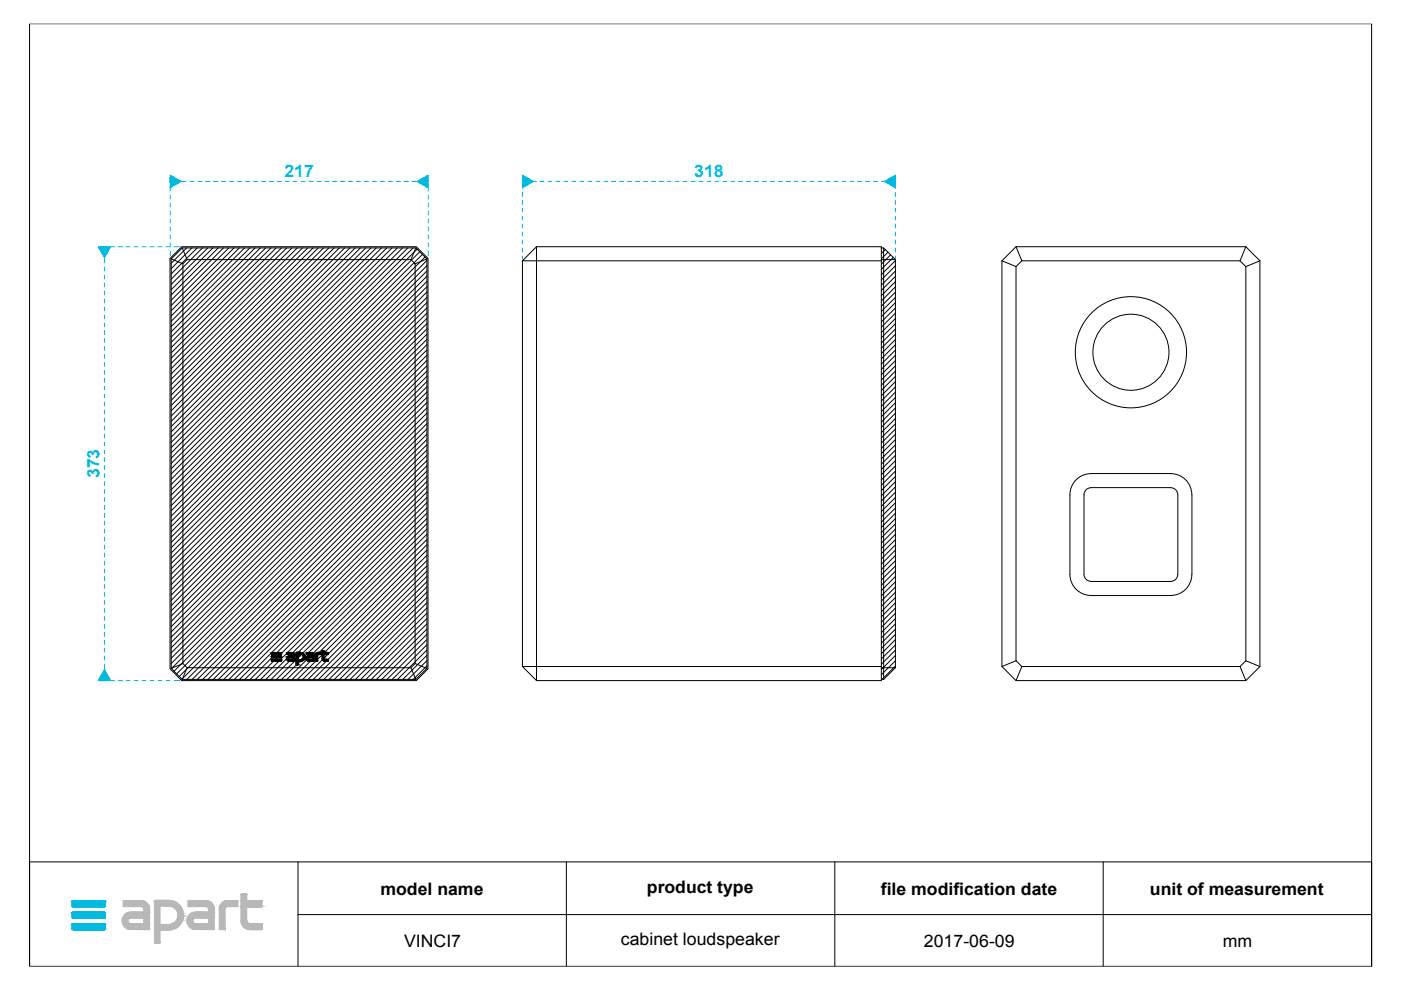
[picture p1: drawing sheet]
<svg xmlns="http://www.w3.org/2000/svg" width="297mm" height="210mm" viewBox="0 0 297 210" stroke-linecap="round" stroke-linejoin="round" font-family="sans-serif">
<defs><g id="words">
<g font-size="3.7" fill="#00c3e4">
<text x="60.3" y="37.5">217</text>
<text x="147.2" y="37.4">318</text>
<text x="21.1" y="101.4" transform="rotate(-90 21.1 101.4)">373</text>
</g>
<g font-size="3.7">
<text x="80.6" y="189.7">model name</text>
<text x="137.2" y="189.3">product type</text>
<text x="186.8" y="189.7">file modification date</text>
<text x="243.8" y="189.7">unit of measurement</text>
<text x="85.7" y="200.8">VINCI7</text>
<text x="131.6" y="200.4">cabinet loudspeaker</text>
<text x="195.9" y="200.8">2017-06-09</text>
<text x="259.3" y="200.8">mm</text>
</g>
</g></defs>
<g fill="none" stroke="#000" stroke-width=".21">
<path d="M6.3 5h284.5v199.9h-284.5zM36 54.8l2.5-2.5h49.8l2.4 2.5v87l-2.4 2.5h-49.8l-2.5-2.5zM36.3 54.9l2.3-2.3h49.6l2.3 2.3v86.8l-2.3 2.3h-49.6l-2.3-2.3zM36.3 54.9l2.5 1M38.6 52.6l1.1 2.4M38.8 55.9l.9-.9h47.4l.9 .9v84.8l-.9 .9h-47.4l-.9-.9zM39.6 52.6l-3.3 3.2M40.7 52.6l-4.4 4.3M41.8 52.6l-5.5 5.5M42.9 52.6l-6.6 6.6M44.1 52.6l-7.8 7.7M45.2 52.6l-8.9 8.8"/>
<path d="M46.3 52.6l-10 9.9M47.4 52.6l-11.1 11.1M48.5 52.6l-12.2 12.2M49.6 52.6l-13.3 13.3M50.7 52.6l-14.4 14.4M51.9 52.6l-15.6 15.5M53 52.6l-16.7 16.6M54.1 52.6l-17.8 17.7M55.2 52.6l-18.9 18.9M56.3 52.6l-20 20M57.4 52.6l-21.1 21.1M58.5 52.6l-22.2 22.2"/>
<path d="M59.7 52.6l-23.4 23.3M60.8 52.6l-24.5 24.4M61.9 52.6l-25.6 25.6M63 52.6l-26.7 26.7M64.1 52.6l-27.8 27.8M65.3 52.6l-29 28.9M66.4 52.6l-30.1 30M67.5 52.6l-31.2 31.1M68.6 52.6l-32.3 32.3M69.7 52.6l-33.4 33.4M70.8 52.6l-34.5 34.5M71.9 52.6l-35.6 35.6"/>
<path d="M73.1 52.6l-36.8 36.7M74.2 52.6l-37.9 37.8M75.3 52.6l-39 39M76.4 52.6l-40.1 40.1M77.5 52.6l-41.2 41.2M78.7 52.6l-42.4 42.3M79.8 52.6l-43.5 43.4M80.9 52.6l-44.6 44.5M82 52.6l-45.7 45.7M83.1 52.6l-46.8 46.8M84.2 52.6l-47.9 47.9M85.3 52.6l-49 49"/>
<path d="M86.5 52.6l-50.2 50.1M87.6 52.6l-51.3 51.2M88.2 52.6l-1.1 2.4M88.4 52.8l-52.1 52.2M89 53.4l-52.7 52.7M89.6 53.9l-53.3 53.3M90.1 54.5l-53.8 53.8M90.5 55.2l-54.2 54.2M90.5 56.3l-54.2 54.2M90.5 57.5l-54.2 54.1M90.5 58.6l-54.2 54.2M90.5 59.7l-54.2 54.2"/>
<path d="M90.5 54.9l-2.5 1M110.8 55.3v86h76.1M113.8 52.3h73.1v92h-73.1l-3-3M113.8 52.3l-3 3h76.1M113.8 52.3v92M186.9 55h2.9v86.6l-2.5 2.4M186.9 52.6h.4v91.4M186.9 52.6v.1M187.3 52.6l2.5 2.4M187.7 52.9l-.8 .9M188.3 53.5l-1.4 1.4M188.8 54l-1.9 2"/>
<path d="M189.4 54.6l-2.5 2.5M189.8 55.3l-2.9 2.9M189.8 56.4l-2.9 2.9M189.8 57.5l-2.9 3M189.8 58.6l-2.9 3M189.8 59.7l-2.9 3M212.4 55.3v86M212.4 55.3l3 1.2M215.4 52.3l1.2 3M216.6 55.3l-1.2 1.2v83.6M216.6 55.3h46.3M262.9 55.3l1.2 1.2v83.6"/>
<path d="M264.1 52.3h-48.7l-3 3M264.1 52.3l3 3M264.1 52.3l-1.2 3M267.1 55.3v86M267.1 55.3l-3 1.2M90.5 60.8l-54.2 54.2M90.5 61.9l-54.2 54.2M90.5 63l-54.2 54.2M90.5 64.1l-54.2 54.3M90.5 65.3l-54.2 54.2M90.5 66.4l-54.2 54.2M90.5 67.5l-54.2 54.2"/>
<path d="M90.5 68.6l-54.2 54.2M90.5 69.7l-54.2 54.2M90.5 70.9l-54.2 54.1M90.5 72l-54.2 54.2M90.5 73.1l-54.2 54.2M90.5 74.2l-54.2 54.2M90.5 75.3l-54.2 54.2M90.5 76.4l-54.2 54.2M90.5 77.5l-54.2 54.3M90.5 78.7l-54.2 54.2M90.5 79.8l-54.2 54.2M189.8 60.8l-2.9 3"/>
<path d="M189.8 61.9l-2.9 3M189.8 63.1l-2.9 2.9M189.8 64.2l-2.9 3M189.8 65.3l-2.9 3M189.8 66.4l-2.9 3M189.8 67.5l-2.9 3M189.8 68.6l-2.9 3M189.8 69.8l-2.9 2.9M189.8 70.9l-2.9 3M189.8 72l-2.9 3M189.8 73.1l-2.9 3M189.8 74.2l-2.9 3"/>
<path d="M189.8 75.3l-2.9 3M189.8 76.5l-2.9 2.9M189.8 77.6l-2.9 2.9M189.8 78.7l-2.9 3M189.8 79.8l-2.9 3M90.5 80.9l-54.2 54.2M90.5 82l-54.2 54.2M90.5 83.1l-54.2 54.2M90.5 84.3l-54.2 54.1M90.5 85.4l-54.2 54.2M90.5 86.5l-54.2 54.2M90.5 87.6l-54.2 54.2"/>
<path d="M90.5 88.7l-53.6 53.6M90.5 89.8l-53 53.1M90.5 90.9l-52.5 52.5M90.5 92.1l-51.9 51.9M90.5 93.2l-50.9 50.8M90.5 94.3l-49.8 49.7M90.5 95.4l-48.7 48.6M90.5 96.5l-47.5 47.5M90.5 97.7l-46.4 46.3M90.5 98.8l-45.3 45.2M90.5 99.9l-44.2 44.1M189.8 80.9l-2.9 3"/>
<path d="M189.8 82l-2.9 3M189.8 83.2l-2.9 2.9M189.8 84.3l-2.9 3M189.8 85.4l-2.9 3M189.8 86.5l-2.9 3M189.8 87.6l-2.9 3M189.8 88.7l-2.9 3M189.8 89.9l-2.9 2.9M189.8 91l-2.9 2.9M189.8 92.1l-2.9 3M189.8 93.2l-2.9 3M189.8 94.3l-2.9 3"/>
<path d="M189.8 95.4l-2.9 3M189.8 96.6l-2.9 2.9M189.8 97.7l-2.9 3M189.8 98.8l-2.9 3M189.8 99.9l-2.9 3M90.5 101l-43.1 43M90.5 102.1l-41.9 41.9M90.5 103.2l-40.8 40.8M90.5 104.3l-39.7 39.7M90.5 105.5l-38.6 38.5M90.5 106.6l-37.5 37.4M90.5 107.7l-36.4 36.3"/>
<path d="M90.5 108.8l-35.3 35.2M90.5 109.9l-34.1 34.1M90.5 111l-33 33M90.5 112.2l-31.9 31.8M90.5 114.4l-29.7 29.6M90.5 115.5l-28.5 28.5M90.5 116.6l-27.4 27.4M90.5 117.7l-26.3 26.3M90.5 118.9l-25.2 25.1M90.5 120l-24.1 24M90.5 113.3l-27.4 27.3M189.8 101l-2.9 3"/>
<path d="M189.8 102.1l-2.9 3M189.8 103.2l-2.9 3M189.8 104.4l-2.9 2.9M189.8 105.5l-2.9 3M189.8 106.6l-2.9 3M189.8 107.7l-2.9 3M189.8 108.8l-2.9 3M189.8 109.9l-2.9 3M189.8 111.1l-2.9 3M189.8 112.2l-2.9 3M189.8 113.3l-2.9 3M189.8 114.4l-2.9 3"/>
<path d="M189.8 115.5l-2.9 3M189.8 116.6l-2.9 3M189.8 117.8l-2.9 2.9M189.8 118.9l-2.9 3M230.4 103.7l.9-.3h16.9a1.51 1.51 0 0 1 1.5 1.5v16.9a1.51 1.51 0 0 1-1.5 1.5h-16.9a1.48 1.48 0 0 1-1.5-1.5v-16.9l.1-.5zM231.3 100.4a4.5 4.5 0 0 0-4.5 4.5v16.9a4.5 4.5 0 0 0 4.5 4.4l16.9 .1a4.5 4.5 0 0 0 4.5-4.5M231.3 100.4h16.9M248.2 100.4a4.5 4.5 0 0 1 4.5 4.5M252.7 104.9v16.9M62.8 138.4v2.6h.3v-.8M90.5 121.1l-23 22.9M90.5 122.2l-21.9 21.8"/>
<path d="M90.5 123.3l-20.7 20.7M90.5 124.4l-19.6 19.6M90.5 125.5l-18.5 18.5M90.5 126.7l-17.4 17.3M90.5 127.8l-16.3 16.2M90.5 128.9l-15.1 15.1M90.5 130l-14 14M90.5 131.1l-12.9 12.9M90.5 132.3l-11.8 11.7M90.5 133.4l-10.7 10.6M90.5 134.5l-9.6 9.5M90.5 135.6l-8.5 8.4"/>
<path d="M90.5 136.7l-7.3 7.3M90.5 137.8l-6.2 6.2M90.5 138.9l-5.1 5.1M189.8 120l-2.9 3M189.8 121.1l-2.9 3M189.8 122.2l-2.9 3M189.8 123.3l-2.9 3M189.8 124.5l-2.9 3M189.8 125.6l-2.9 3M189.8 126.7l-2.9 3M189.8 127.8l-2.9 3M189.8 128.9l-2.9 3"/>
<path d="M189.8 130l-2.9 3M189.8 131.2l-2.9 2.9M189.8 132.3l-2.9 3M189.8 133.4l-2.9 3M189.8 134.5l-2.9 3M189.8 135.6l-2.9 3M189.8 136.7l-2.9 3M189.8 137.8l-2.9 3M189.8 139l-2.9 3M38.8 140.7l-2.5 1M39.7 141.6l-1.1 2.4M62.8 141l-3.1 3"/>
<path d="M87.1 141.6l1.1 2.4M88 140.7l2.5 1M90.5 140.1l-4 3.9M90.5 141.2l-2.9 2.8M186.9 141.6h2.9M186.9 144h.4M189.8 140.1l-2.9 3M189.8 141.2l-2.8 2.8M212.4 141.3l3 3h48.7M215.4 140.1l1.2 1.2h46.3M215.4 140.1l-3 1.2M216.6 141.3l-1.2 3"/>
<path d="M262.9 141.3l1.2 3M264.1 140.1l-1.2 1.2M264.1 140.1l3 1.2M267.1 141.3l-3 3M6.3 182.7h284.5v22.2h-284.5zM63.2 193.9h227.6M63.2 182.7v22.2M120.1 182.7v22.2M177 182.7v22.2M233.9 182.7v22.2"/>
<circle cx="239.8" cy="74.7" r="11.8"/>
<circle cx="239.8" cy="74.7" r="8.1"/>
</g>
<g fill="#000" stroke="#000" stroke-width=".21">
<path d="M57.5 138.4h2.2zM57.5 138.4l2.2 .1zM57.5 138.5h2.2zM57.5 138.5l2.2 .1zM57.5 138.6l2.2 .1zM57.5 138.7h2.2zM57.5 138.7h2.1zM57.5 139.2h2.2zM57.5 139.2l2.2 .1zM57.5 139.3h2.2zM57.5 139.3l2.2 .1zM57.5 139.4h2.1z"/>
<path d="M57.5 139.4h2.2zM57.5 139.9h2.2zM57.5 139.9l2.2 .1zM57.5 140l2.2 .1zM57.6 138.4h2.1zM57.6 138.7h2zM57.6 139.1l2.1 .1zM57.6 139.4l2 .1zM57.6 139.4h2zM57.6 139.8l2.1 .1zM57.6 138.4h2zM57.6 138.3l2 .1z"/>
<path d="M57.6 139.1h2zM57.6 139.8h2zM60.7 139.5l.4 .1zM60.7 139.5h.4zM60.7 139.6l.4 .1zM60.7 139.7h.4zM60.7 139.7l.5 .1zM60.7 139.8h.5zM60.8 139.4l.4 .1zM60.8 139.4h.5zM60.8 139.5h.4zM60.8 139.5h.3z"/>
<path d="M60.8 139.8h.5zM60.8 139.8h1.7zM60.8 139.4h1.7zM60.8 139.8l1.7 .1zM60.8 138.4h1.3zM60.8 138.4h1.4zM60.8 138.4l1.5 .1zM60.8 138.5h1.5zM60.8 138.5l1.6 .1zM60.8 138.6l1.6 .1zM60.8 138.7h1.6zM60.8 138.4h1.2z"/>
<path d="M60.8 138.3l1.2 .1zM60.8 139.3l1.7 .1h-1.7zM60.8 139.3h1.7v.1zM60.8 139.9l1.7 .1zM60.9 139.2l1.6 .1zM60.9 139.2h1.6zM61 139.1l1.5 .1zM61 139.1h1.5zM61.1 139.1h1.4zM61.2 139.1h1.3zM61.3 139.1h1.2zM61.9 138.7h.5z"/>
<path d="M62 138.7l.4 .1zM62 138.8h.4zM62 138.8h.5zM62.1 138.8l.4 .1zM62.1 138.9h.4zM62.1 138.9l.4 .1zM62.1 139l.4 .1zM62.1 139.4l.4 .1zM62.1 139.5h.4zM62.1 139.5l.4 .1zM62.1 139.6l.4 .1zM62.1 139.7l.4 .1z"/>
<path d="M62.1 139.8h.4zM62.8 138.3l1.1 .1zM62.8 138.4h1.1zM62.8 138.4h1.2zM62.8 138.4h1.3zM62.8 138.4l1.4 .1zM62.8 138.5h1.4zM62.8 138.5l1.5 .1zM62.8 138.6h1.5zM62.8 138.6l1.6 .1zM62.8 138.7h.3zM62.8 138.7l.3 .1z"/>
<path d="M62.8 138.8l.3 .1zM62.8 138.9l.3 .1zM62.8 139l.3 .1zM62.8 139.1l.3 .1h-.3zM62.8 139.1h.3v.1zM62.8 139.2l.3 .1zM62.8 139.3l.3 .2h-.3zM62.8 139.3h.3v.2zM62.8 139.5l.3 .2h-.3zM62.8 139.5h.3v.2zM62.8 139.7h.3zM62.8 139.7l.3 .1h-.3z"/>
<path d="M62.8 139.7h.3v.1zM62.8 139.8h.3zM62.8 139.8l1.5 .1zM62.8 139.8h1.6zM62.8 139.9l1.4 .1h-1.4zM62.8 139.9h1.5l-.1 .1zM62.8 138.3h1zM62.8 138.3h.9zM63 138.3h.7zM63.3 138.3h.4zM63.6 138.3h.1zM63.7 138.7h.7z"/>
<path d="M63.8 138.7h.7zM63.7 139.8h.7zM63.8 139.8h.6zM63.9 138.7l.6 .1zM63.9 139.8h.6zM63.9 138.8h.6zM64 138.8l.5 .1zM64 139.8h.5zM64.1 138.9h.5zM64.1 139.7l.4 .1h-.5zM64.1 139.7h.4zM64.1 138.9l.5 .2h-.4z"/>
<path d="M64.1 138.9h.5v.2zM64.1 139.6l.4 .1zM64.1 139.6h.5zM64.2 139.1h.4zM64.2 139.5l.4 .1h-.5zM64.2 139.5h.4v.1zM64.2 139.1l.4 .1zM64.2 139.5h.4zM64.3 139.2l.3 .1zM64.3 139.3l.3 .1h-.3zM64.3 139.3h.3v.1zM64.3 139.4l.3 .1z"/>
<path d="M64.8 139.6l.4 .1zM64.9 139.5h.3zM64.9 139.5h.4zM64.9 139.5l.3 .1zM64.9 139.7h.4zM64.9 139.7l.4 .1zM64.9 139.8h.4zM64.9 139.4h1.7zM64.9 139.4l.4 .1zM64.9 139.4h.5zM64.9 139.8h.5zM64.9 139.8h1.7z"/>
<path d="M64.9 139.8l1.7 .1zM64.9 138.4h1.2zM64.9 138.4h1.3zM64.9 138.4h1.4zM64.9 138.4l1.5 .1zM64.9 138.5h1.5zM64.9 138.5l1.6 .1zM64.9 138.6l1.6 .1zM64.9 138.7h1.6zM64.9 138.7h1.7zM64.9 138.3l1.2 .1zM65 139.3l1.6 .1h-1.7z"/>
<path d="M65 139.3h1.6v.1zM65 139.9l1.6 .1zM65 139.2l1.6 .1zM65 139.2h1.6zM65.2 139.1l1.4 .1zM65.3 139.1h1.3zM65.2 139.1h1.4zM65.4 139.1h1.2zM66 138.7h.6zM66.1 138.7l.5 .1zM66.1 138.8h.5zM66.2 138.8h.4z"/>
<path d="M66.2 138.8l.4 .1zM66.2 138.9h.4zM66.2 138.9l.4 .1zM66.2 139l.4 .1zM66.2 139.1h.4zM66.2 139.4l.4 .1zM66.2 139.5h.4zM66.2 139.5l.4 .1zM66.2 139.6l.4 .2h-.4zM66.2 139.6h.4v.2zM66.2 139.8h.4zM66.9 138.9h.3z"/>
<path d="M66.9 138.9l.3 .2h-.3zM66.9 138.9h.3v.2zM66.9 139.1l.3 .2h-.3zM66.9 139.1h.3v.2zM66.9 139.3l.3 .2h-.3zM66.9 139.3h.3v.2zM66.9 139.5l.3 .3h-.3zM66.9 139.5h.3v.3zM66.9 139.8l.3 .1h-.3zM66.9 139.8h.3v.1zM66.9 139.9l.3 .2h-.3zM66.9 139.9h.3v.2z"/>
<path d="M66.9 138.7h1.2zM66.9 138.7h.5zM66.9 138.7h.6zM66.9 138.7h.4zM66.9 138.7l.4 .1zM66.9 138.8l.3 .1h-.3zM66.9 138.8h.4zM67 138.7h1.1zM67 138.6l1.1 .1zM67 138.5l1.1 .1h-1.1zM67 138.5l1.1 .1zM67 138.5h1.1z"/>
<path d="M67.1 138.5h1zM67.2 138.4l.9 .1zM67.2 138.4h.9zM67.3 138.3l.8 .1zM67.3 138.3h.8zM67.4 138.3h.7zM67.5 138.7h.6zM67.6 138.7h.5zM67.7 138.7h.4zM67.8 138.7h.2zM67.8 138.7h.3zM68.3 137.9l.3 .1z"/>
<path d="M68.3 138h.3zM68.3 138l.3 .1zM68.3 138.1h.3zM68.3 138.1l.3 .1zM68.3 138.2l.3 .1zM68.3 138.3h.3zM68.3 138.3l1.3 .1zM68.3 138.4h1.3zM68.3 138.4l1.3 .1zM68.3 138.5h1.3zM68.3 138.5l1.3 .1zM68.3 138.6l1.3 .1z"/>
<path d="M68.3 138.7h1.3zM68.3 138.7l.3 .1zM68.3 138.8h.3zM68.3 138.8l.3 .1zM68.3 138.9l.3 .2h-.3zM68.3 138.9h.3v.2zM68.3 139.1l.3 .1zM68.3 139.2l.3 .1h-.3zM68.3 139.2h.3v.1zM68.3 139.3l.3 .2zM68.3 139.5h.3zM68.3 139.5l.3 .1z"/>
<path d="M68.3 139.6h.3zM68.3 139.6l.4 .1zM68.3 137.9h.3zM68.3 139.7l.4 .1zM68.3 139.8h.5zM68.3 139.8h1.3zM68.3 139.8l1.3 .1zM68.3 139.9l1.3 .1zM68.4 140h1.2zM57.5 140.1h2.2zM57.5 140.1l2.1 .1zM57.6 140.2h2z"/>
<path d="M60.9 140l1.6 .1zM61 140.1h1.5zM61 140.1l1.5 .1zM61.1 140.2h1.4zM61.2 140.2h1.2zM61.2 140.2h1.3zM62.8 140l1.3 .1zM62.8 140h1.4zM62.8 140.1l1.2 .1zM62.8 140.1h1.3zM62.8 140.2h1.1zM62.8 140.2h1.2z"/>
<path d="M62.8 140.2h.9zM62.8 140.2h.8zM62.8 140.2h.6zM62.8 140.2h.4zM62.8 140.2h.3zM62.8 140.2l.3 .1zM62.8 140.3l.3 .1zM62.8 140.4l.3 .2h-.3zM62.8 140.4h.3v.2zM62.8 140.6h.3zM62.8 140.6l.3 .1h-.3zM62.8 140.6h.3v.1z"/>
<path d="M62.8 140.7l.3 .2h-.3zM62.8 140.7h.3v.2zM62.8 140.9h.3zM62.8 140.9l.3 .1zM62.8 141h.3zM65 140l1.6 .1zM65.1 140.1h1.5zM65.2 140.1h1.4zM65.2 140.1l1.4 .1zM65.2 140.2h1.4zM65.3 140.2h1.3zM66.9 140.1h.3z"/>
<path d="M66.9 140.1l.3 .1zM66.9 140.2h.3zM68.4 140l1.2 .1zM68.6 140.1h1zM68.6 140.1l1 .1zM68.6 140.2h1zM68.7 140.2h.9z"/>
</g>
<g fill="#00b8de" stroke="#00b8de" stroke-width=".21">
<path d="M15.5 191h6.6z"/>
<path d="M15.4 191h6.8z"/>
<path d="M15.5 191h6.7z"/>
<path d="M15.3 191h6.9z"/>
<path d="M15.3 191l7 .1z"/>
<path d="M15.3 191.1h7z"/>
<path d="M15.3 191.1l7.1 .1z"/>
<path d="M15.2 191.2h7.2z"/>
<path d="M15.2 191.2l7.2 .8h-7.2z"/>
<path d="M15.2 191.2h7.2v.8z"/>
<path d="M15.2 192h7.2z"/>
<path d="M15.2 192l7.1 .1z"/>
<path d="M15.3 192.1h7z"/>
<path d="M15.3 192.1l7 .1z"/>
<path d="M15.3 192.2h6.9z"/>
<path d="M15.3 192.2h7z"/>
<path d="M15.4 192.2l6.8 .1z"/>
<path d="M15.4 192.2h6.8z"/>
<path d="M15.4 192.3h6.7z"/>
<path d="M15.4 192.3h6.8z"/>
<path d="M15.5 192.3h6.6z"/>
<path d="M15.5 193.4h6.6z"/>
<path d="M15.4 193.4h6.8z"/>
<path d="M15.5 193.4h6.7z"/>
<path d="M15.3 193.5h6.9z"/>
<path d="M15.4 193.4l6.8 .1z"/>
<path d="M15.3 193.5h7z"/>
<path d="M15.3 193.5l7 .1z"/>
<path d="M15.3 193.6h7.1z"/>
<path d="M15.2 193.6l7.2 .1z"/>
<path d="M15.2 193.7l7.2 .7h-7.2z"/>
<path d="M15.2 193.7h7.2v.7z"/>
<path d="M15.2 194.4l7.2 .1z"/>
<path d="M15.2 194.5h7.1z"/>
<path d="M15.2 194.5h7.2z"/>
<path d="M15.3 194.5l7 .1z"/>
<path d="M15.3 194.5h7z"/>
<path d="M15.3 194.6h7z"/>
<path d="M15.3 194.6h6.9z"/>
<path d="M15.3 194.6l6.9 .1z"/>
<path d="M15.4 194.7h6.8z"/>
<path d="M15.4 194.7h6.7z"/>
<path d="M15.5 194.7h6.6z"/>
<path d="M15.5 195.8h6.6z"/>
<path d="M15.4 195.8h6.8z"/>
<path d="M15.5 195.8h6.7z"/>
<path d="M15.3 195.9h6.9z"/>
<path d="M15.4 195.8l6.8 .1z"/>
<path d="M15.3 195.9h7z"/>
<path d="M15.3 195.9l7 .1z"/>
<path d="M15.3 196h7.1z"/>
<path d="M15.2 196l7.2 .1z"/>
<path d="M15.2 196.1l7.2 .7h-7.2z"/>
<path d="M15.2 196.1h7.2v.7z"/>
<path d="M15.2 196.8l7.2 .1z"/>
<path d="M15.2 196.9h7.1z"/>
<path d="M15.2 196.9h7.2z"/>
<path d="M15.3 196.9l7 .1z"/>
<path d="M15.3 196.9h7z"/>
<path d="M15.3 197h7z"/>
<path d="M15.3 197l6.9 .1z"/>
<path d="M15.3 197.1h6.9z"/>
<path d="M15.4 197.1h6.8z"/>
<path d="M15.4 197.1h6.7z"/>
<path d="M15.5 197.1h6.6z"/>
<path d="M36.1 37.1l2.3 1.4-2.3 1.3z"/>
<path d="M88.4 38.5l2.4-1.4v2.7z"/>
<path d="M110.8 37.1l2.3 1.4-2.3 1.3z"/>
<path d="M187.5 38.5l2.3-1.4v2.7z"/>
<path d="M22.1 142l1.4 2.3h-2.7z"/>
<path d="M20.8 52.3h2.7l-1.4 2.4z"/>
</g>
<g fill="#b8b8b8" stroke="#b8b8b8" stroke-width=".21">
<path d="M51.2 189.6h1z"/>
<path d="M51.2 189.6h1.1z"/>
<path d="M51.1 189.6h1.2z"/>
<path d="M51.1 189.6l1.2 .1z"/>
<path d="M51.1 189.7h1.2z"/>
<path d="M32.9 190.9h3z"/>
<path d="M32.9 190.9h3.1z"/>
<path d="M32.8 190.9h3.2z"/>
<path d="M32.8 190.9l3.4 .1z"/>
<path d="M48.2 191h2.1z"/>
<path d="M40 191h3.7z"/>
<path d="M26.2 191h3.8z"/>
<path d="M51.1 189.7l1.2 1.3h-1.2z"/>
<path d="M51.1 189.7h1.2v1.3z"/>
<path d="M51.1 191h4.4z"/>
<path d="M39.9 191h3.9z"/>
<path d="M40 191h3.8z"/>
<path d="M32.8 191h3.5z"/>
<path d="M48.1 191h2.2z"/>
<path d="M26.2 191h3.9z"/>
<path d="M48 191h2.4z"/>
<path d="M48.1 191h2.3z"/>
<path d="M39.9 191h4z"/>
<path d="M26.2 191h4z"/>
<path d="M32.8 191h3.6z"/>
<path d="M47.9 191h2.5z"/>
<path d="M39.9 191h4.1z"/>
<path d="M26.2 191h4.1z"/>
<path d="M32.8 191h3.7z"/>
<path d="M39.9 191h4.2z"/>
<path d="M32.7 191h3.9z"/>
<path d="M47.8 191h2.6z"/>
<path d="M26.1 191h4.3z"/>
<path d="M51.1 191h4.5z"/>
<path d="M47.7 191h2.7z"/>
<path d="M39.9 191h4.3z"/>
<path d="M26.1 191h4.4z"/>
<path d="M47.7 191.1h2.7z"/>
<path d="M47.7 191l2.7 .1z"/>
<path d="M39.9 191l4.4 .1z"/>
<path d="M26.1 191l4.4 .1z"/>
<path d="M51.1 191l4.5 .1z"/>
<path d="M47.6 191.1h2.8z"/>
<path d="M39.9 191.1h4.4z"/>
<path d="M26.1 191.1h4.5z"/>
<path d="M32.7 191l4.2 .1z"/>
<path d="M47.3 191.3l.3-.2 2.8 .2z"/>
<path d="M47.6 191.1h2.8v.2z"/>
<path d="M39.9 191.1l4.7 .2h-4.7z"/>
<path d="M39.9 191.1h4.4l.3 .2z"/>
<path d="M26.1 191.1l4.8 .2h-4.8z"/>
<path d="M26.1 191.1h4.5l.3 .2z"/>
<path d="M32.7 191.1l4.7 .2h-4.7z"/>
<path d="M32.7 191.1h4.2l.5 .2z"/>
<path d="M47 191.5l.3-.2 3.1 .2z"/>
<path d="M47.3 191.3h3.1v.2z"/>
<path d="M39.9 191.3l5 .2h-5z"/>
<path d="M39.9 191.3h4.7l.3 .2z"/>
<path d="M26.1 191.3l5.1 .2h-5.1z"/>
<path d="M26.1 191.3h4.8l.3 .2z"/>
<path d="M32.7 191.3l5.1 .3h-5.1z"/>
<path d="M32.7 191.3h4.7l.4 .3z"/>
<path d="M47 191.5l3.4 .2h-3.6z"/>
<path d="M47 191.5h3.4v.2z"/>
<path d="M39.9 191.5l5.2 .2h-5.2z"/>
<path d="M39.9 191.5h5l.2 .2z"/>
<path d="M26.1 191.5l5.3 .2h-5.3z"/>
<path d="M26.1 191.5h5.1l.2 .2z"/>
<path d="M32.7 191.6l5.4 .4h-5.4z"/>
<path d="M32.7 191.6h5.1l.3 .4z"/>
<path d="M46.8 191.7l3.6 .3h-3.7z"/>
<path d="M46.8 191.7h3.6v.3z"/>
<path d="M39.9 191.7l5.4 .3h-5.4z"/>
<path d="M39.9 191.7h5.2l.2 .3z"/>
<path d="M26.1 191.7l5.4 .3h-5.4z"/>
<path d="M26.1 191.7h5.3l.1 .3z"/>
<path d="M46.7 192l3.7 .1z"/>
<path d="M39.9 192l5.4 .1z"/>
<path d="M26.1 192l5.5 .1z"/>
<path d="M46.6 192.1h3.8z"/>
<path d="M26.1 192.1h5.5z"/>
<path d="M39.9 192.1h5.4z"/>
<path d="M32.7 192l5.5 .1h-5.5z"/>
<path d="M32.7 192h5.4l.1 .1z"/>
<path d="M51.1 191.1l4.5 1h-4.5z"/>
<path d="M51.1 191.1h4.5v1z"/>
<path d="M51.1 192.1h4.5z"/>
<path d="M39.9 192.1l5.4 .1z"/>
<path d="M46.6 192.1l3.8 .1z"/>
<path d="M26.1 192.1l5.5 .1z"/>
<path d="M51.1 192.1l4.5 .1z"/>
<path d="M39.9 192.2h5.4z"/>
<path d="M35.9 192.1l2.4 .1z"/>
<path d="M46.6 192.2h3.8z"/>
<path d="M26.2 192.2h5.4z"/>
<path d="M51.1 192.2h4.4z"/>
<path d="M51.1 192.2h4.5z"/>
<path d="M46.6 192.2h3.7z"/>
<path d="M40 192.2h5.3z"/>
<path d="M46.6 192.2h1.5z"/>
<path d="M46.6 192.2h1.6z"/>
<path d="M43.7 192.2h1.6z"/>
<path d="M30 192.2h1.6z"/>
<path d="M51.1 192.2h4.3z"/>
<path d="M46.6 192.2l1.4 .1z"/>
<path d="M43.8 192.2l1.6 .1z"/>
<path d="M30.1 192.2l1.5 .1z"/>
<path d="M36.3 192.2l2.1 .1h-1.8z"/>
<path d="M36.3 192.2h2l.1 .1z"/>
<path d="M46.6 192.3h1.3z"/>
<path d="M46.6 192.3h1.4z"/>
<path d="M43.9 192.3h1.5z"/>
<path d="M30.2 192.3h1.4z"/>
<path d="M46.5 192.3l1.4 .1z"/>
<path d="M46.5 192.3h1.4z"/>
<path d="M44 192.3l1.4 .1z"/>
<path d="M30.3 192.3l1.3 .1z"/>
<path d="M36.6 192.3l1.8 .1z"/>
<path d="M46.5 192.4h1.4z"/>
<path d="M44 192.4h1.4z"/>
<path d="M30.3 192.4h1.4z"/>
<path d="M36.7 192.4l1.8 .1h-1.6z"/>
<path d="M36.7 192.4h1.7l.1 .1z"/>
<path d="M46.5 192.4l1.3 .1z"/>
<path d="M44.1 192.4l1.3 .1z"/>
<path d="M30.3 192.4l1.4 .1z"/>
<path d="M46.5 192.5l1.3 .1z"/>
<path d="M46.5 192.5h1.3z"/>
<path d="M44.1 192.5l1.3 .1z"/>
<path d="M30.4 192.5l1.3 .1z"/>
<path d="M46.5 192.6l1.2 .1h-1.2z"/>
<path d="M46.5 192.6h1.3z"/>
<path d="M44.2 192.6l1.2 .1z"/>
<path d="M30.4 192.6l1.3 .1z"/>
<path d="M46.5 192.7h1.2z"/>
<path d="M44.2 192.7h1.2z"/>
<path d="M30.5 192.7h1.2z"/>
<path d="M36.9 192.5l1.7 .2h-1.4z"/>
<path d="M36.9 192.5h1.6l.1 .2z"/>
<path d="M37.2 192.7l1.5 .1z"/>
<path d="M37.3 192.8l1.4 .2h-1.3z"/>
<path d="M37.3 192.8h1.4v.2z"/>
<path d="M37.4 193l1.4 .3h-1.2z"/>
<path d="M37.4 193h1.3l.1 .3z"/>
<path d="M37.6 193.3h1.2z"/>
<path d="M44.2 192.7l1.2 .7h-1.2z"/>
<path d="M44.2 192.7h1.2v.7z"/>
<path d="M30.5 192.7l1.2 .7h-1.2z"/>
<path d="M30.5 192.7h1.2v.7z"/>
<path d="M41 193.5h4.4z"/>
<path d="M41.3 193.4l4.1 .1z"/>
<path d="M27.2 193.5h4.5z"/>
<path d="M27.6 193.4l4.1 .1z"/>
<path d="M40.7 193.6h4.7z"/>
<path d="M41 193.5l4.4 .1z"/>
<path d="M26.9 193.6h4.8z"/>
<path d="M27.2 193.5l4.5 .1z"/>
<path d="M37.6 193.3l1.3 .4h-1.2z"/>
<path d="M37.6 193.3h1.2l.1 .4z"/>
<path d="M40.4 193.7l.3-.1 4.7 .1z"/>
<path d="M40.7 193.6h4.7v.1z"/>
<path d="M26.6 193.7l.3-.1 4.8 .1z"/>
<path d="M26.9 193.6h4.8v.1z"/>
<path d="M37.7 193.7l1.2 .1z"/>
<path d="M40.1 194l.3-.3 5 .3z"/>
<path d="M40.4 193.7h5v.3z"/>
<path d="M26.4 194l.2-.3 5.1 .3z"/>
<path d="M26.6 193.7h5.1v.3z"/>
<path d="M37.7 193.8l1.2 .2h-1.2z"/>
<path d="M37.7 193.8h1.2v.2z"/>
<path d="M40.1 194l5.3 .3h-5.5z"/>
<path d="M40.1 194h5.3v.3z"/>
<path d="M26.4 194l5.3 .3h-5.5z"/>
<path d="M26.4 194h5.3v.3z"/>
<path d="M37.7 194l1.2 .3h-1.2z"/>
<path d="M37.7 194h1.2v.3z"/>
<path d="M37.7 194.3l1.2 .1h-1.2z"/>
<path d="M37.7 194.3h1.2z"/>
<path d="M39.9 194.3l5.5 .3h-5.6z"/>
<path d="M39.9 194.3h5.5v.3z"/>
<path d="M26.2 194.3l5.5 .3h-5.7z"/>
<path d="M26.2 194.3h5.5v.3z"/>
<path d="M39.8 194.6h5.6z"/>
<path d="M26 194.6h5.7z"/>
<path d="M39.7 194.6l1.6 .1z"/>
<path d="M39.7 194.6h1.7z"/>
<path d="M26 194.6l1.5 .1z"/>
<path d="M26 194.6h1.6z"/>
<path d="M39.7 194.7h1.5z"/>
<path d="M39.7 194.7h1.6z"/>
<path d="M26 194.7h1.4z"/>
<path d="M26 194.7h1.5z"/>
<path d="M37.7 194.4l1.1 .4h-1.2z"/>
<path d="M37.7 194.4h1.2l-.1 .4z"/>
<path d="M39.7 194.7l1.4 .1z"/>
<path d="M26 194.7l1.3 .1z"/>
<path d="M37.6 194.8h1.2z"/>
<path d="M39.7 194.8l1.3 .1z"/>
<path d="M39.7 194.8h1.4z"/>
<path d="M26 194.8l1.2 .1z"/>
<path d="M26 194.8h1.3z"/>
<path d="M39.6 194.9h1.4z"/>
<path d="M25.9 194.9h1.3z"/>
<path d="M39.6 194.9l1.3 .1z"/>
<path d="M25.9 194.9l1.3 .1z"/>
<path d="M39.6 195l1.3 .1h-1.3z"/>
<path d="M39.6 195h1.3z"/>
<path d="M25.9 195l1.2 .1z"/>
<path d="M25.9 195h1.3z"/>
<path d="M37.6 194.8l1.1 .3h-1.3z"/>
<path d="M37.6 194.8h1.2l-.1 .3z"/>
<path d="M39.6 195.1l1.3 .1z"/>
<path d="M39.6 195.1h1.3z"/>
<path d="M25.9 195.1l1.2 .1h-1.2z"/>
<path d="M25.9 195.1h1.2z"/>
<path d="M39.6 195.2h1.3z"/>
<path d="M25.9 195.2h1.2z"/>
<path d="M51.1 192.2l1.2 3.1h-1.2z"/>
<path d="M51.1 192.2h1.2v3.1z"/>
<path d="M51.1 195.3h1.2z"/>
<path d="M37.4 195.1l1.3 .2h-1.4z"/>
<path d="M37.4 195.1h1.3v.2z"/>
<path d="M39.6 195.2l1.3 .1z"/>
<path d="M25.9 195.2l1.2 .1z"/>
<path d="M51.1 195.3l1.2 .1z"/>
<path d="M37.3 195.3l1.3 .1h-1.4z"/>
<path d="M37.3 195.3h1.4z"/>
<path d="M39.6 195.3l1.3 .1z"/>
<path d="M25.9 195.3l1.2 .1z"/>
<path d="M51.1 195.4l1.3 .1z"/>
<path d="M39.6 195.4l1.3 .1z"/>
<path d="M25.9 195.4l1.3 .1z"/>
<path d="M51.1 195.5h1.3z"/>
<path d="M39.6 195.5l1.4 .1z"/>
<path d="M25.9 195.5l1.3 .1z"/>
<path d="M39.6 195.6h1.4z"/>
<path d="M25.9 195.6h1.3z"/>
<path d="M36.9 195.6l.3-.2 1.3 .2z"/>
<path d="M37.2 195.4h1.4l-.1 .2z"/>
<path d="M51.1 195.5l1.4 .1z"/>
<path d="M51.1 195.6h1.4z"/>
<path d="M39.6 195.6l1.5 .1z"/>
<path d="M25.9 195.6l1.4 .1z"/>
<path d="M51.1 195.6l1.4 .1z"/>
<path d="M36.7 195.7h1.7z"/>
<path d="M36.9 195.6h1.6z"/>
<path d="M51.2 195.7h1.4z"/>
<path d="M39.7 195.7l1.5 .1z"/>
<path d="M26 195.7l1.4 .1z"/>
<path d="M51.2 195.7l1.5 .1z"/>
<path d="M39.7 195.8h1.6z"/>
<path d="M26 195.8h1.5z"/>
<path d="M36.6 195.8h1.8z"/>
<path d="M51.2 195.8h1.6z"/>
<path d="M51.2 195.8h1.7z"/>
<path d="M51.2 195.8h4.3z"/>
<path d="M44.2 194.6l1.2 1.2h-1.2z"/>
<path d="M44.2 194.6h1.2v1.2z"/>
<path d="M39.7 195.8h1.7z"/>
<path d="M30.5 194.6l1.2 1.2h-1.2z"/>
<path d="M30.5 194.6h1.2v1.2z"/>
<path d="M26 195.8h1.6z"/>
<path d="M51.2 195.8l4.4 .1z"/>
<path d="M51.2 195.9h4.4z"/>
<path d="M39.7 195.8l5.7 .1z"/>
<path d="M26 195.8l5.7 .1z"/>
<path d="M36.3 195.9l.3-.1 1.7 .1z"/>
<path d="M36.6 195.8h1.8l-.1 .1z"/>
<path d="M35.9 196h2.3z"/>
<path d="M36.3 195.9h2z"/>
<path d="M32.7 192.1l1.2 3.9h-1.2z"/>
<path d="M32.7 192.1h1.2v3.9z"/>
<path d="M32.7 196l5.4 .1h-5.4z"/>
<path d="M32.7 196h5.5l-.1 .1z"/>
<path d="M39.8 195.9l5.6 .3h-5.5z"/>
<path d="M39.8 195.9h5.6v.3z"/>
<path d="M26 195.9l5.7 .3h-5.5z"/>
<path d="M26 195.9h5.7v.3z"/>
<path d="M51.2 195.9l4.4 .4h-4.2z"/>
<path d="M51.2 195.9h4.4v.4z"/>
<path d="M32.7 196.1l5.1 .4h-5.1z"/>
<path d="M32.7 196.1h5.4l-.3 .4z"/>
<path d="M39.9 196.2l5.5 .3h-5.3z"/>
<path d="M39.9 196.2h5.5v.3z"/>
<path d="M26.2 196.2l5.5 .3h-5.3z"/>
<path d="M26.2 196.2h5.5v.3z"/>
<path d="M51.4 196.3l4.2 .2h-4z"/>
<path d="M51.4 196.3h4.2v.2z"/>
<path d="M40.1 196.5l5.3 .2h-5z"/>
<path d="M40.1 196.5h5.3v.2z"/>
<path d="M26.4 196.5l5.3 .2h-5.1z"/>
<path d="M26.4 196.5h5.3v.2z"/>
<path d="M32.7 196.5l4.7 .3h-4.7z"/>
<path d="M32.7 196.5h5.1l-.4 .3z"/>
<path d="M51.6 196.5l4 .3h-3.7z"/>
<path d="M51.6 196.5h4v.3z"/>
<path d="M40.4 196.7l5 .2h-4.7z"/>
<path d="M40.4 196.7h5v.2z"/>
<path d="M26.6 196.7l5.1 .2h-4.8z"/>
<path d="M26.6 196.7h5.1v.2z"/>
<path d="M51.9 196.8l3.7 .1h-3.4z"/>
<path d="M51.9 196.8h3.7v.1z"/>
<path d="M46.5 192.7l1.2 4.3h-1.2z"/>
<path d="M46.5 192.7h1.2v4.3z"/>
<path d="M40.7 196.9l4.7 .1z"/>
<path d="M26.9 196.9l4.8 .1z"/>
<path d="M52.2 196.9l3.4 .1z"/>
<path d="M32.7 196.8l4.2 .2h-4.2z"/>
<path d="M32.7 196.8h4.7l-.5 .2z"/>
<path d="M46.5 197h1.2z"/>
<path d="M40.8 197h4.6z"/>
<path d="M27.1 197h4.6z"/>
<path d="M52.3 197h3.3z"/>
<path d="M40.9 197h4.5z"/>
<path d="M52.4 197h3.2z"/>
<path d="M27.2 197h4.5z"/>
<path d="M41 197h4.4z"/>
<path d="M52.5 197h3.1z"/>
<path d="M52.5 197l3.1 .1z"/>
<path d="M46.5 197l1.2 .1z"/>
<path d="M46.5 197.1h1.2z"/>
<path d="M41.1 197l4.3 .1z"/>
<path d="M41.1 197h4.3z"/>
<path d="M27.3 197l4.4 .1z"/>
<path d="M52.6 197.1h3z"/>
<path d="M41.2 197.1h4.2z"/>
<path d="M27.4 197.1h4.2z"/>
<path d="M27.4 197.1h4.3z"/>
<path d="M52.6 197.1h2.9z"/>
<path d="M46.5 197.1h1.1z"/>
<path d="M46.6 197.1h1z"/>
<path d="M27.5 197.1h4.1z"/>
<path d="M41.3 197.1h4z"/>
<path d="M41.3 197.1h4.1z"/>
<path d="M52.7 197.1h2.8z"/>
<path d="M27.6 197.1h4z"/>
<path d="M52.8 197.1h2.7z"/>
<path d="M52.9 197.1h2.6z"/>
<path d="M32.7 197l3.7 .1h-3.7z"/>
<path d="M32.7 197h4.2l-.5 .1z"/>
<path d="M32.7 197.1l3.2 .1z"/>
<path d="M32.7 197.1h3.7z"/>
<path d="M32.7 197.2l1.2 2.6h-1.2z"/>
<path d="M32.7 197.2h1.2v2.6z"/>
<path d="M32.7 199.8h1.2z"/>
<path d="M32.8 199.8h1.1z"/>
<path d="M32.8 199.8l1.1 .1z"/>
<path d="M32.8 199.9h1.1z"/>
<path d="M32.8 199.9h1z"/>
<path d="M32.9 199.9h.9z"/>
</g>
<g fill="none" stroke="#00b8de" stroke-width=".21">
<path d="M36.1 37.6v1.3M36.1 39.7v.8M38.4 38.5h1M40.3 38.5h.8M42 38.5h.8M43.6 38.5h.9M45.3 38.5h.9M47 38.5h.8M48.7 38.5h.8M50.4 38.5h.8M52.1 38.5h.8M53.7 38.5h.9"/>
<path d="M55.4 38.5h.9M57.1 38.5h.8M58.8 38.5h.8M60.5 38.5h.8M62.1 38.5h.9M63.8 38.5h.9M65.5 38.5h.9M67.2 38.5h.8M68.9 38.5h.8M70.6 38.5h.8M72.2 38.5h.9M73.9 38.5h.9"/>
<path d="M75.6 38.5h.9M77.3 38.5h.8M79 38.5h.8M80.7 38.5h.8M82.3 38.5h.9M84 38.5h.9M85.7 38.5h.9M87.4 38.5h1M90.8 37.6v1.3M90.8 39.7v.8M110.8 37.6v.7M110.8 39.1v.8"/>
<path d="M113.1 38.5h.6M114.5 38.5h.9M116.2 38.5h.9M117.9 38.5h.8M119.6 38.5h.8M121.3 38.5h.8M123 38.5h.8M124.7 38.5h.8M126.3 38.5h.9M128 38.5h.8M129.7 38.5h.8M131.4 38.5h.8"/>
<path d="M133.1 38.5h.8M134.7 38.5h.9M136.4 38.5h.9M138.1 38.5h.8M139.8 38.5h.8M141.5 38.5h.8M143.2 38.5h.8M144.8 38.5h.9M146.5 38.5h.9M148.2 38.5h.8M149.9 38.5h.8M151.6 38.5h.8"/>
<path d="M153.2 38.5h.9M154.9 38.5h.9M156.6 38.5h.9M158.3 38.5h.8M160 38.5h.8M161.7 38.5h.8M163.3 38.5h.9M165 38.5h.9M166.7 38.5h.9M168.4 38.5h.8M170.1 38.5h.8M171.8 38.5h.8"/>
<path d="M173.4 38.5h.9M175.1 38.5h.9M176.8 38.5h.9M178.5 38.5h.8M180.2 38.5h.8M181.9 38.5h.8M183.5 38.5h.9M185.2 38.5h.9M186.9 38.5h.6M189.8 37.6v.7M189.8 39.1v.8M21.3 52.3h1.3"/>
<path d="M22.1 54.7v1.1M22.1 56.7v.8M22.1 58.3v.9M23.4 52.3h.8M25.1 52.3h.8M26.8 52.3h.8M28.5 52.3h.8M30.1 52.3h.9M31.8 52.3h.9M33.5 52.3h.8M35.2 52.3h.8M36.1 41.4v.8"/>
<path d="M36.1 43.1v.8M36.1 44.7v.9M36.1 46.4v.9M36.1 48.1v.8M36.1 49.8v.8M36.1 51.5v.8M36.1 53.2v1.2M36.9 52.3h1.2M90.8 41.4v.8M90.8 43.1v.8M90.8 44.7v.9M90.8 46.4v.9"/>
<path d="M90.8 48.1v.8M90.8 49.8v.8M90.8 51.5v.8M90.8 53.2v1.2M110.8 40.8v.8M110.8 42.5v.8M110.8 44.1v.9M110.8 45.8v.9M110.8 47.5v.9M110.8 49.2v.8M110.8 50.9v.8M110.8 52.6v.8"/>
<path d="M110.8 54.2v.7M189.8 40.8v.8M189.8 42.5v.8M189.8 44.1v.9M189.8 45.8v.9M189.8 47.5v.9M189.8 49.2v.8M189.8 50.9v.8M189.8 52.6v.8M189.8 54.2v.7M22.1 60v.9M22.1 61.7v.8"/>
<path d="M22.1 63.4v.8M22.1 65.1v.8M22.1 66.7v.9M22.1 68.4v.9M22.1 70.1v.9M22.1 71.8v.8M22.1 73.5v.8M22.1 75.2v.8M22.1 76.8v.9M22.1 78.5v.9M22.1 80.2v.9M22.1 81.9v.8"/>
<path d="M22.1 83.6v.8M22.1 85.3v.8M22.1 86.9v.9M22.1 88.6v.9M22.1 90.3v.9M22.1 92v.8M22.1 93.7v.8M22.1 95.4v.8M22.1 97v.9M22.1 98.7v.9M22.1 100.4v.8M22.1 102.1v.8"/>
<path d="M22.1 103.8v.8M22.1 105.5v.8M22.1 107.1v.9M22.1 108.8v.9M22.1 110.5v.8M22.1 112.2v.8M22.1 113.9v.8M22.1 115.6v.8M22.1 117.2v.9M22.1 118.9v.9M22.1 120.6v.8M22.1 122.3v.8"/>
<path d="M22.1 124v.8M22.1 125.7v.8M22.1 127.3v.9M22.1 129v.9M22.1 130.7v.8M22.1 132.4v.8M22.1 134.1v.8M22.1 135.8v.8M22.1 137.4v.9M22.1 139.1v.9M21.3 144.3h1.3M22.1 140.8v1.2"/>
<path d="M23.4 144.3h.8M25.1 144.3h.8M26.8 144.3h.8M28.5 144.3h.8M30.1 144.3h.9M31.8 144.3h.9M33.5 144.3h.8M35.2 144.3h.8M36.9 144.3h1.2"/>
</g>
<use href="#words"/>
</svg>
